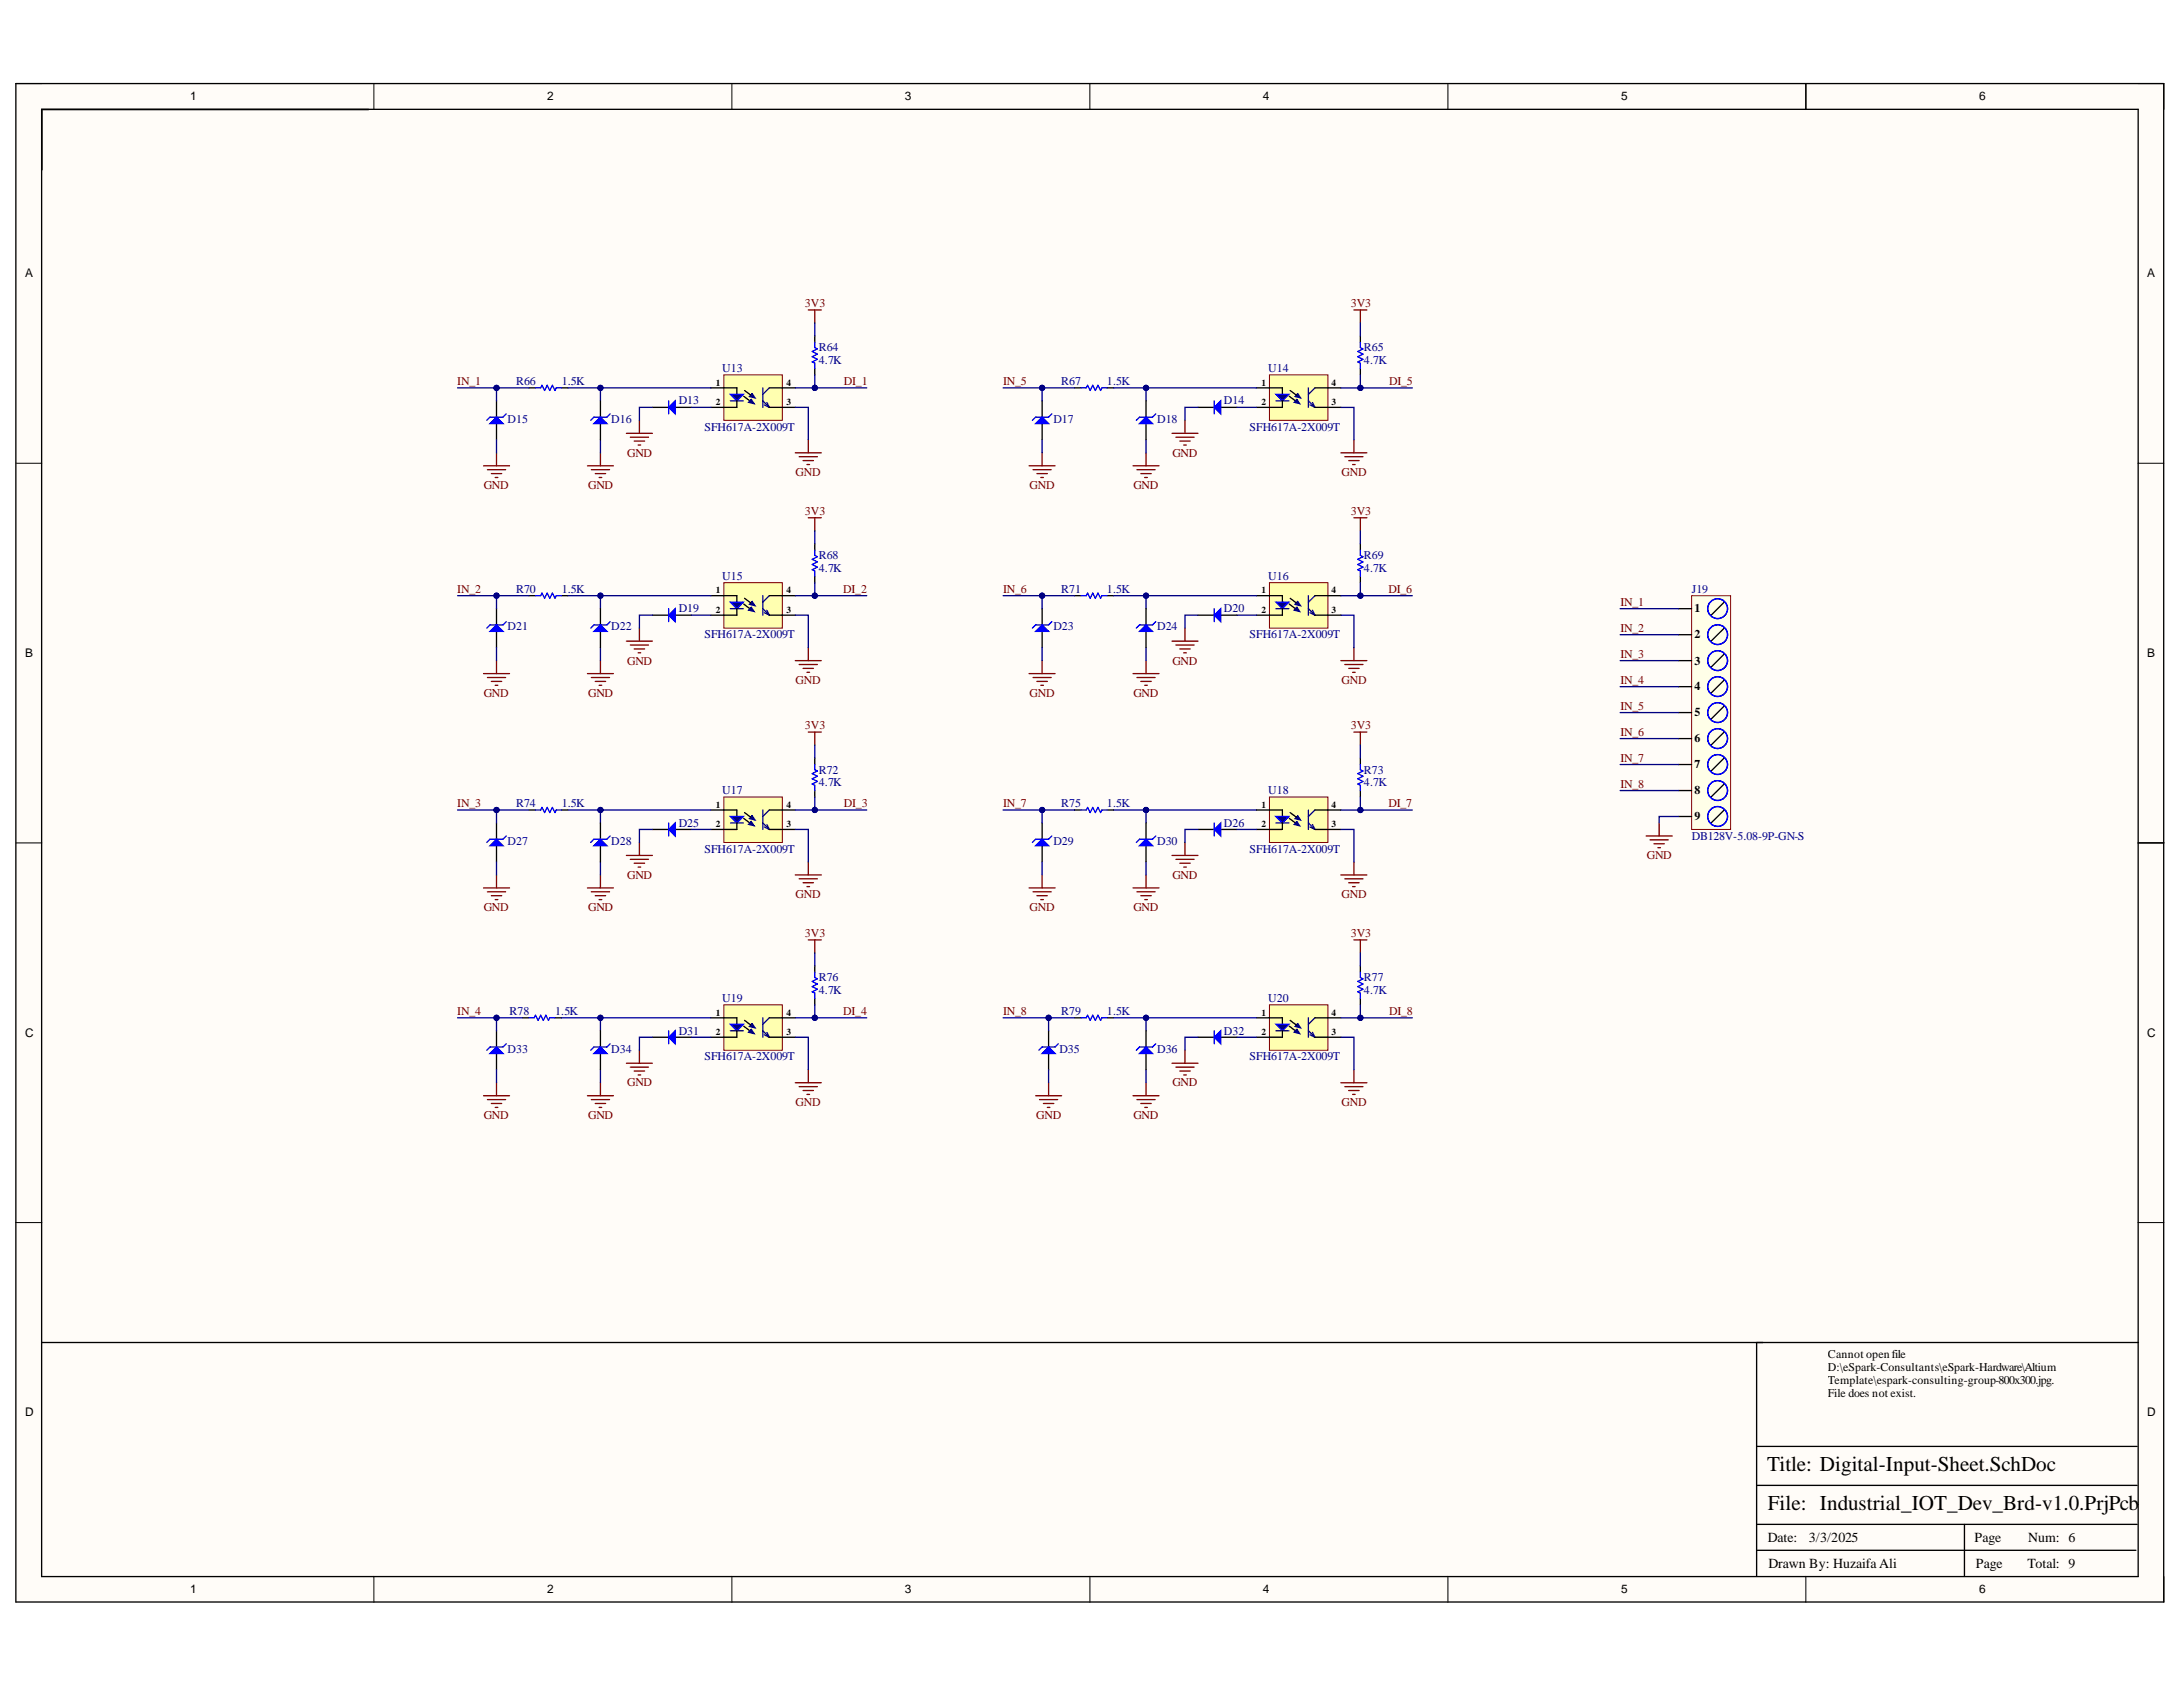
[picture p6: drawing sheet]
<svg xmlns="http://www.w3.org/2000/svg" width="279mm" height="216mm" viewBox="0 0 279 216" stroke-linecap="round" stroke-linejoin="round" font-family="sans-serif">
<defs><g id="words">
<g font-size="2.7">
<text x="226.2" y="188.3">Title: Digital-Input-Sheet.SchDoc</text>
<text x="226.3" y="193.3">File: Industrial_IOT_Dev_Brd-v1.0.PrjPcb</text>
</g>
<g font-size="1.8">
<text x="226.3" y="197.4">Date:</text>
<text x="231.5" y="197.4">3/3/2025</text>
<text x="252.7" y="197.4">Page</text>
<text x="259.6" y="197.4">Num: 6</text>
<text x="226.3" y="200.7">Drawn By: Huzaifa Ali</text>
<text x="252.9" y="200.7">Page</text>
<text x="259.5" y="200.7">Total: 9</text>
</g>
<g font-size="1.5">
<text x="24.4" y="12.9">1</text>
<text x="70" y="12.9">2</text>
<text x="115.8" y="12.9">3</text>
<text x="161.6" y="12.9">4</text>
<text x="207.5" y="12.9">5</text>
<text x="253.3" y="12.9">6</text>
<text x="3.2" y="35.5">A</text>
<text x="274.8" y="35.5">A</text>
<text x="216.9" y="78.4">1</text>
<text x="216.9" y="81.7">2</text>
<text x="3.2" y="84.1">B</text>
<text x="216.9" y="85.1">3</text>
<text x="216.9" y="88.4">4</text>
<text x="274.8" y="84.1">B</text>
<text x="216.9" y="91.7">5</text>
<text x="216.9" y="95">6</text>
<text x="216.9" y="98.3">7</text>
<text x="216.9" y="101.6">8</text>
<text x="216.9" y="104.9">9</text>
<text x="3.2" y="132.7">C</text>
<text x="274.8" y="132.7">C</text>
<text x="234" y="173.8">Cannot open file</text>
<text x="234" y="175.5">D:\eSpark-Consultants\eSpark-Hardware\Altium</text>
<text x="234" y="177.2">Template\espark-consulting-group-800x300.jpg.</text>
<text x="234" y="178.8">File does not exist.</text>
<text x="3.2" y="181.2">D</text>
<text x="274.8" y="181.2">D</text>
<text x="24.4" y="203.9">1</text>
<text x="70" y="203.9">2</text>
<text x="115.8" y="203.9">3</text>
<text x="161.6" y="203.9">4</text>
<text x="207.5" y="203.9">5</text>
<text x="253.3" y="203.9">6</text>
</g>
<g font-size="1.5" fill="#800000">
<text x="103" y="39.3">3V3</text>
<text x="172.9" y="39.3">3V3</text>
<text x="58.5" y="49.3">IN_1</text>
<text x="108" y="49.3">DI_1</text>
<text x="128.4" y="49.3">IN_5</text>
<text x="177.8" y="49.3">DI_5</text>
<text x="80.3" y="58.4">GND</text>
<text x="150" y="58.4">GND</text>
<text x="61.9" y="62.6">GND</text>
<text x="75.3" y="62.6">GND</text>
<text x="101.8" y="61">GND</text>
<text x="103" y="65.9">3V3</text>
<text x="131.8" y="62.6">GND</text>
<text x="145.1" y="62.6">GND</text>
<text x="171.7" y="61">GND</text>
<text x="172.9" y="65.9">3V3</text>
<text x="58.5" y="75.8">IN_2</text>
<text x="107.9" y="75.8">DI_2</text>
<text x="128.4" y="75.8">IN_6</text>
<text x="177.7" y="75.8">DI_6</text>
<text x="207.4" y="77.5">IN_1</text>
<text x="207.4" y="80.8">IN_2</text>
<text x="61.9" y="89.2">GND</text>
<text x="75.3" y="89.2">GND</text>
<text x="80.3" y="85.1">GND</text>
<text x="101.8" y="87.5">GND</text>
<text x="131.8" y="89.2">GND</text>
<text x="145.1" y="89.2">GND</text>
<text x="150" y="85.1">GND</text>
<text x="171.7" y="87.5">GND</text>
<text x="207.4" y="84.2">IN_3</text>
<text x="207.4" y="87.5">IN_4</text>
<text x="103" y="93.4">3V3</text>
<text x="172.9" y="93.4">3V3</text>
<text x="207.4" y="90.8">IN_5</text>
<text x="207.4" y="94.2">IN_6</text>
<text x="207.4" y="97.5">IN_7</text>
<text x="207.4" y="100.8">IN_8</text>
<text x="58.5" y="103.3">IN_3</text>
<text x="108" y="103.3">DI_3</text>
<text x="128.4" y="103.3">IN_7</text>
<text x="177.7" y="103.3">DI_7</text>
<text x="80.3" y="112.5">GND</text>
<text x="150" y="112.5">GND</text>
<text x="210.8" y="109.9">GND</text>
<text x="61.9" y="116.6">GND</text>
<text x="75.3" y="116.6">GND</text>
<text x="101.8" y="114.9">GND</text>
<text x="103" y="119.9">3V3</text>
<text x="131.8" y="116.6">GND</text>
<text x="145.1" y="116.6">GND</text>
<text x="171.7" y="114.9">GND</text>
<text x="172.9" y="119.9">3V3</text>
<text x="58.5" y="129.9">IN_4</text>
<text x="107.9" y="129.9">DI_4</text>
<text x="128.4" y="129.9">IN_8</text>
<text x="177.8" y="129.9">DI_8</text>
<text x="61.9" y="143.2">GND</text>
<text x="75.3" y="143.2">GND</text>
<text x="80.3" y="139">GND</text>
<text x="101.8" y="141.6">GND</text>
<text x="132.6" y="143.2">GND</text>
<text x="145.1" y="143.2">GND</text>
<text x="150" y="139">GND</text>
<text x="171.7" y="141.6">GND</text>
</g>
<g font-size="1.5" fill="#000080">
<text x="92.4" y="47.6">U13</text>
<text x="104.8" y="45">R64</text>
<text x="104.8" y="46.6">4.7K</text>
<text x="162.3" y="47.6">U14</text>
<text x="174.6" y="45">R65</text>
<text x="174.6" y="46.6">4.7K</text>
<text x="66.1" y="49.3">R66</text>
<text x="71.9" y="49.3">1.5K</text>
<text x="86.9" y="51.7">D13</text>
<text x="135.8" y="49.3">R67</text>
<text x="141.7" y="49.3">1.5K</text>
<text x="156.6" y="51.7">D14</text>
<text x="65" y="54.1">D15</text>
<text x="78.2" y="54.1">D16</text>
<text x="90.2" y="55.1">SFH617A-2X009T</text>
<text x="134.8" y="54.1">D17</text>
<text x="148.1" y="54.1">D18</text>
<text x="159.9" y="55.1">SFH617A-2X009T</text>
<text x="104.8" y="71.5">R68</text>
<text x="174.6" y="71.5">R69</text>
<text x="66.1" y="75.8">R70</text>
<text x="71.9" y="75.8">1.5K</text>
<text x="92.4" y="74.2">U15</text>
<text x="104.8" y="73.2">4.7K</text>
<text x="135.8" y="75.8">R71</text>
<text x="141.7" y="75.8">1.5K</text>
<text x="162.3" y="74.2">U16</text>
<text x="174.6" y="73.2">4.7K</text>
<text x="216.5" y="75.8">J19</text>
<text x="65" y="80.7">D21</text>
<text x="78.2" y="80.7">D22</text>
<text x="86.9" y="78.4">D19</text>
<text x="90.2" y="81.7">SFH617A-2X009T</text>
<text x="134.8" y="80.7">D23</text>
<text x="148.1" y="80.7">D24</text>
<text x="156.6" y="78.4">D20</text>
<text x="159.9" y="81.7">SFH617A-2X009T</text>
<text x="92.4" y="101.6">U17</text>
<text x="104.8" y="99">R72</text>
<text x="104.8" y="100.6">4.7K</text>
<text x="162.3" y="101.6">U18</text>
<text x="174.6" y="99">R73</text>
<text x="174.6" y="100.6">4.7K</text>
<text x="66.1" y="103.3">R74</text>
<text x="71.9" y="103.3">1.5K</text>
<text x="86.9" y="105.8">D25</text>
<text x="135.8" y="103.3">R75</text>
<text x="141.7" y="103.3">1.5K</text>
<text x="156.6" y="105.8">D26</text>
<text x="216.5" y="107.5">DB128V-5.08-9P-GN-S</text>
<text x="65" y="108.1">D27</text>
<text x="78.2" y="108.1">D28</text>
<text x="90.2" y="109.2">SFH617A-2X009T</text>
<text x="134.8" y="108.1">D29</text>
<text x="148.1" y="108.1">D30</text>
<text x="159.9" y="109.2">SFH617A-2X009T</text>
<text x="104.8" y="125.6">R76</text>
<text x="174.6" y="125.6">R77</text>
<text x="65.2" y="129.9">R78</text>
<text x="71" y="129.9">1.5K</text>
<text x="92.4" y="128.3">U19</text>
<text x="104.8" y="127.3">4.7K</text>
<text x="135.8" y="129.9">R79</text>
<text x="141.7" y="129.9">1.5K</text>
<text x="162.3" y="128.3">U20</text>
<text x="174.6" y="127.3">4.7K</text>
<text x="65" y="134.7">D33</text>
<text x="78.2" y="134.7">D34</text>
<text x="86.9" y="132.4">D31</text>
<text x="90.2" y="135.7">SFH617A-2X009T</text>
<text x="135.6" y="134.7">D35</text>
<text x="148.1" y="134.7">D36</text>
<text x="156.6" y="132.4">D32</text>
<text x="159.9" y="135.7">SFH617A-2X009T</text>
</g>
<g font-size="1.2">
<text x="91.6" y="49.4">1</text>
<text x="91.6" y="51.8">2</text>
<text x="100.7" y="51.8">3</text>
<text x="100.7" y="49.4">4</text>
<text x="161.5" y="49.4">1</text>
<text x="161.5" y="51.8">2</text>
<text x="170.4" y="51.8">3</text>
<text x="170.4" y="49.4">4</text>
<text x="91.6" y="75.9">1</text>
<text x="100.7" y="75.9">4</text>
<text x="161.5" y="75.9">1</text>
<text x="170.4" y="75.9">4</text>
<text x="91.6" y="78.5">2</text>
<text x="100.7" y="78.5">3</text>
<text x="161.5" y="78.5">2</text>
<text x="170.4" y="78.5">3</text>
<text x="91.6" y="103.4">1</text>
<text x="91.6" y="105.9">2</text>
<text x="100.7" y="105.9">3</text>
<text x="100.7" y="103.4">4</text>
<text x="161.5" y="103.4">1</text>
<text x="161.5" y="105.9">2</text>
<text x="170.4" y="105.9">3</text>
<text x="170.4" y="103.4">4</text>
<text x="91.6" y="130">1</text>
<text x="100.7" y="130">4</text>
<text x="161.5" y="130">1</text>
<text x="170.4" y="130">4</text>
<text x="91.6" y="132.5">2</text>
<text x="100.7" y="132.5">3</text>
<text x="161.5" y="132.5">2</text>
<text x="170.4" y="132.5">3</text>
</g>
</g></defs>
<g fill="#fffcf8">
<path d="M2 10.7h275v194.4h-275z" fill-rule="evenodd"/>
<path d="M5.4 14h268.2v187.7h-268.2z" fill-rule="evenodd"/>
</g>
<g fill="none" stroke="#000" stroke-width=".13">
<path d="M2 10.7h3.4M47.9 10.7v3.3M93.7 10.7v3.3M139.5 10.7v3.3M185.3 10.7v3.3M231.1 10.7v3.3M273.6 10.7h3.4v3.3M2 59.3h3.4M273.6 59.3h3.4M2 107.9h3.4M273.6 107.9h3.4M2 156.5h3.4"/>
<path d="M273.6 156.5h3.4M47.9 201.7v3.4M93.7 201.7v3.4M139.5 201.7v3.4M185.3 201.7v3.4M231.1 201.7v3.4M277 201.7v3.4"/>
</g>
<path d="M2 10.7h274.9v194.3h-274.9zM5.3 14h268.4v187.8h-268.4zM5.3 14h41.9M231.1 10.7v3.3M273.7 107.9h3.3M273.7 171.8h-48.9v29.9M224.8 198.4h48.6M224.8 195.1h48.7M224.8 190.1h48.7M224.8 185.1h48.7M251.4 195.1v6.6" fill="none" stroke="#000" stroke-width=".17"/>
<path d="M92.6 48h7.5v5.8h-7.5z" fill-rule="evenodd" fill="#ffffb0"/>
<path d="M92.6 48h7.5v5.8h-7.5z" fill="none" stroke="#800000" stroke-width=".13"/>
<path d="M91 49.6h1.6M91 52.1h1.6M95.2 50.7l.8 .6" fill="none" stroke="#000" stroke-width=".17"/>
<path d="M96 51.3l.2-.2 .4 .6-.8-.2 .4-.4z" fill-rule="evenodd" fill="#0c0087"/>
<path d="M96 51.3l.2-.2 .4 .6-.8-.2 .4-.4z" fill="none" stroke="#0c0087" stroke-width=".13"/>
<path d="M95.9 50.8l.4-.4-.2 .2 .2-.2 .4 .6z" fill-rule="evenodd" fill="#0c0087"/>
<path d="M95.9 50.8l.4-.4-.2 .2 .2-.2 .4 .6z" fill="none" stroke="#0c0087" stroke-width=".13"/>
<path d="M92.6 49.6h1.7v.9M95.3 50l.8 .6" fill="none" stroke="#000" stroke-width=".17"/>
<path d="M93.5 50.5h1.6l-.8 .8z" fill="#0c0087"/>
<path d="M93.5 50.5h1.6l-.8 .8z" fill="none" stroke="#00f" stroke-width=".17"/>
<path d="M93.5 51.3h1.6M97.6 49.6v2.5M97.6 51.3l.9 .8M97.8 51.8l.7 .3M98.2 51.5l.3 .6M98.5 49.6l-.9 .9" fill="none" stroke="#11037f" stroke-width=".17"/>
<path d="M94.3 51.3v.8h-1.7M98.5 52.1h3.3M98.5 49.6h3.3" fill="none" stroke="#000" stroke-width=".17"/>
<path d="M216.5 76.2h5v30h-5z" fill-rule="evenodd" fill="#ffffe8"/>
<path d="M216.5 76.2h5v30h-5z" fill="none" stroke="#800000" stroke-width=".13"/>
<g fill="none" stroke="#000" stroke-width=".17">
<path d="M83.5 52.1h2.1M86.4 52.1h2.1M214.8 77.9h1.7M220.7 77.1l-1.7 1.6M214.8 81.2h1.7M214.8 84.5h1.7M214.8 87.9h1.7M214.8 91.2h1.7M214.8 94.5h1.7M214.8 97.8h1.7M220.7 80.4l-1.7 1.7M220.7 83.7l-1.7 1.7"/>
<path d="M220.7 87l-1.7 1.7M220.7 90.4l-1.7 1.6M220.7 93.7l-1.7 1.6M220.7 97l-1.7 1.7M214.8 101.2h1.7M214.8 104.5h1.7M220.7 100.3l-1.7 1.7M220.7 103.7l-1.7 1.6M5.4 171.8h220.3"/>
</g>
<g fill="none" stroke="#00f" stroke-width=".17">
<circle cx="219.8" cy="77.9" r="1.27"/>
<circle cx="219.8" cy="87.9" r="1.27"/>
<circle cx="219.8" cy="81.2" r="1.27"/>
<circle cx="219.8" cy="91.2" r="1.27"/>
<circle cx="219.8" cy="84.5" r="1.27"/>
<circle cx="219.8" cy="97.8" r="1.27"/>
<circle cx="219.8" cy="94.5" r="1.27"/>
<circle cx="219.8" cy="104.5" r="1.27"/>
<circle cx="219.8" cy="101.2" r="1.27"/>
</g>
<path d="M210.7 107h3.3M211.2 107.5h2.3M211.7 108h1.3M212.2 108.5h.3M212.4 105.3v1.7" fill="none" stroke="#800000" stroke-width=".17"/>
<path d="M86.4 51.3v1.7l-.8-.9z" fill="#00f"/>
<path d="M68.5 49.6h.7l.2-.3 .3 .7 .3-.7 .4 .7 .3-.7 .3 .7 .2-.4h.7M85.6 51.3v1.7M86.4 51.3v1.7l-.8-.9zM104.3 43.8v.7l.3 .2-.6 .3 .6 .3-.6 .3 .6 .4-.6 .3 .3 .2v.6" fill="none" stroke="#00f" stroke-width=".17"/>
<g fill="none" stroke="#800000" stroke-width=".17">
<path d="M103.5 39.7h1.6M104.3 39.7v1.6M75.2 59.6h3.3M76.8 58v1.6M80.2 55.5h3.3M80.7 56h2.3M81.2 56.5h1.3M81.7 57h.3M81.8 53.8v1.7M101.8 58h3.3M102.3 58.4h2.3M102.8 58.9h1.3"/>
<path d="M103.3 59.4h.3M103.5 56.3v1.7M75.7 60.1h2.3M76.2 60.6h1.3M76.7 61.1h.3"/>
</g>
<path d="M67.7 49.6h.8M71.9 49.6h.8M104.3 43v.8M104.3 47.1v.9" fill="none" stroke="#000" stroke-width=".17"/>
<path d="M92.6 74.6h7.5v5.8h-7.5z" fill-rule="evenodd" fill="#ffffb0"/>
<path d="M92.6 74.6h7.5v5.8h-7.5z" fill="none" stroke="#800000" stroke-width=".13"/>
<path d="M91 76.2h1.6M91 78.7h1.6M95.2 77.3l.8 .6" fill="none" stroke="#000" stroke-width=".17"/>
<path d="M95.8 78.1l.4-.4-.2 .2 .2-.2 .4 .6z" fill-rule="evenodd" fill="#0c0087"/>
<path d="M95.8 78.1l.4-.4-.2 .2 .2-.2 .4 .6z" fill="none" stroke="#0c0087" stroke-width=".13"/>
<path d="M95.9 77.4l.4-.4-.2 .2 .2-.2 .4 .5z" fill-rule="evenodd" fill="#0c0087"/>
<path d="M95.9 77.4l.4-.4-.2 .2 .2-.2 .4 .5z" fill="none" stroke="#0c0087" stroke-width=".13"/>
<path d="M92.6 76.2h1.7v.9M95.3 76.6l.8 .6" fill="none" stroke="#000" stroke-width=".17"/>
<path d="M93.5 77.1h1.6l-.8 .8z" fill="#0c0087"/>
<path d="M93.5 77.1h1.6l-.8 .8z" fill="none" stroke="#00f" stroke-width=".17"/>
<path d="M93.5 77.9h1.6M97.6 76.2v2.5M97.6 77.9l.9 .8M97.8 78.4l.7 .3M98.2 78.1l.3 .6M98.5 76.2l-.9 .9" fill="none" stroke="#11037f" stroke-width=".17"/>
<path d="M83.5 78.7h2.1M86.4 78.7h2.1M94.3 77.9v.8h-1.7M98.5 78.7h3.3M98.5 76.2h3.3" fill="none" stroke="#000" stroke-width=".17"/>
<path d="M85.6 78.7l.8-.8v1.7z" fill="#00f"/>
<path d="M68.5 76.2h.7l.2-.3 .3 .7 .3-.7 .4 .7 .3-.7 .3 .7 .2-.4h.7M85.6 78.7l.8-.8v1.7zM85.6 77.9v1.7M104.3 70.4v.7l.3 .2-.6 .3 .6 .3-.6 .3 .6 .4-.6 .3 .3 .2v.6" fill="none" stroke="#00f" stroke-width=".17"/>
<g fill="none" stroke="#800000" stroke-width=".17">
<path d="M103.5 66.3h1.6M104.3 66.3v1.6M75.2 86.2h3.3M75.7 86.7h2.3M76.2 87.2h1.3M76.7 87.7h.3M76.8 84.5v1.7M80.2 82.1h3.3M80.7 82.5h2.3M81.2 83.1h1.3M81.7 83.5h.3M81.8 80.4v1.7"/>
<path d="M101.8 84.5h3.3M102.3 85h2.3M102.8 85.5h1.3M103.3 86h.3M103.5 82.9v1.6"/>
</g>
<path d="M67.7 76.2h.8M71.9 76.2h.8M104.3 69.6v.8M104.3 73.7v.9" fill="none" stroke="#000" stroke-width=".17"/>
<path d="M92.6 102h7.5v5.8h-7.5z" fill-rule="evenodd" fill="#ffffb0"/>
<path d="M92.6 102h7.5v5.8h-7.5z" fill="none" stroke="#800000" stroke-width=".13"/>
<path d="M91 103.7h1.6M91 106.2h1.6M95.2 104.7l.8 .6" fill="none" stroke="#000" stroke-width=".17"/>
<path d="M95.8 105.5l.4-.4-.2 .2 .2-.2 .4 .6z" fill-rule="evenodd" fill="#0c0087"/>
<path d="M95.8 105.5l.4-.4-.2 .2 .2-.2 .4 .6z" fill="none" stroke="#0c0087" stroke-width=".13"/>
<path d="M95.9 104.8l.4-.4-.2 .2 .2-.2 .4 .6z" fill-rule="evenodd" fill="#0c0087"/>
<path d="M95.9 104.8l.4-.4-.2 .2 .2-.2 .4 .6z" fill="none" stroke="#0c0087" stroke-width=".13"/>
<path d="M92.6 103.7h1.7v.8M95.3 104l.8 .6" fill="none" stroke="#000" stroke-width=".17"/>
<path d="M93.5 104.5h1.6l-.8 .8z" fill="#0c0087"/>
<path d="M93.5 104.5h1.6l-.8 .8z" fill="none" stroke="#00f" stroke-width=".17"/>
<path d="M93.5 105.3h1.6M97.6 103.7v2.5M97.6 105.3l.9 .9M97.8 105.8l.7 .4M98.2 105.5l.3 .7M98.5 103.7l-.9 .8" fill="none" stroke="#11037f" stroke-width=".17"/>
<path d="M83.5 106.2h2.1M86.4 106.2h2.1M94.3 105.3v.9h-1.7M98.5 106.2h3.3M98.5 103.7h3.3" fill="none" stroke="#000" stroke-width=".17"/>
<path d="M85.6 106.2l.8-.9v1.7z" fill="#00f"/>
<path d="M104.3 97.8v.7l.3 .2-.6 .3 .6 .3-.6 .4 .6 .3-.6 .3 .3 .2v.7M68.5 103.7h.7l.2-.4 .3 .7 .3-.7 .4 .7 .3-.7 .3 .7 .2-.3h.7M85.6 106.2l.8-.9v1.7zM85.6 105.3v1.7" fill="none" stroke="#00f" stroke-width=".17"/>
<g fill="none" stroke="#800000" stroke-width=".17">
<path d="M103.5 93.7h1.6M104.3 93.7v1.6M75.2 113.6h3.3M75.7 114.1h2.3M76.2 114.6h1.3M76.7 115.1h.3M76.8 112v1.6M80.2 109.5h3.3M80.7 110h2.3M81.2 110.5h1.3M81.7 111h.3M81.8 107.8v1.7"/>
<path d="M101.8 112h3.3M102.3 112.5h2.3M102.8 113h1.3M103.3 113.5h.3M103.5 110.3v1.7"/>
</g>
<path d="M104.3 97v.8M67.7 103.7h.8M71.9 103.7h.8M104.3 101.2v.8" fill="none" stroke="#000" stroke-width=".17"/>
<path d="M92.6 128.6h7.5v5.8h-7.5z" fill-rule="evenodd" fill="#ffffb0"/>
<path d="M92.6 128.6h7.5v5.8h-7.5z" fill="none" stroke="#800000" stroke-width=".13"/>
<path d="M91 130.3h1.6M91 132.7h1.6M95.2 131.3l.8 .6" fill="none" stroke="#000" stroke-width=".17"/>
<path d="M95.8 132.1l.4-.4-.2 .2 .2-.2 .4 .6z" fill-rule="evenodd" fill="#0c0087"/>
<path d="M95.8 132.1l.4-.4-.2 .2 .2-.2 .4 .6z" fill="none" stroke="#0c0087" stroke-width=".13"/>
<path d="M95.9 131.4l.4-.4-.2 .2 .2-.2 .4 .6z" fill-rule="evenodd" fill="#0c0087"/>
<path d="M95.9 131.4l.4-.4-.2 .2 .2-.2 .4 .6z" fill="none" stroke="#0c0087" stroke-width=".13"/>
<path d="M92.6 130.3h1.7v.8M95.3 130.6l.8 .6" fill="none" stroke="#000" stroke-width=".17"/>
<path d="M93.5 131.1h1.6l-.8 .8z" fill="#0c0087"/>
<path d="M93.5 131.1h1.6l-.8 .8z" fill="none" stroke="#00f" stroke-width=".17"/>
<path d="M93.5 131.9h1.6M97.6 130.3v2.4M97.6 131.9l.9 .8M97.8 132.4l.7 .3M98.2 132.1l.3 .6M98.5 130.3l-.9 .8" fill="none" stroke="#11037f" stroke-width=".17"/>
<path d="M83.5 132.7h2.1M86.4 132.7h2.1M94.3 131.9v.8h-1.7M98.5 132.7h3.3M98.5 130.3h3.3" fill="none" stroke="#000" stroke-width=".17"/>
<path d="M85.6 132.7l.8-.8v1.7z" fill="#00f"/>
<path d="M67.7 130.3h.7l.1-.4 .4 .7 .3-.7 .3 .7 .4-.7 .3 .7 .2-.3h.6M85.6 132.7l.8-.8v1.7zM85.6 131.9v1.7M104.3 124.4v.7l.3 .2-.6 .3 .6 .3-.6 .4 .6 .3-.6 .3 .3 .2v.7" fill="none" stroke="#00f" stroke-width=".17"/>
<g fill="none" stroke="#800000" stroke-width=".17">
<path d="M76.8 138.6v1.6M80.2 136.1h3.3M80.7 136.6h2.3M81.2 137.1h1.3M81.7 137.6h.3M81.8 134.4v1.7M101.8 138.6h3.3M102.3 139.1h2.3M102.8 139.6h1.3M103.5 120.3h1.6M103.5 136.9v1.7M104.3 120.3v1.6"/>
<path d="M75.2 140.2h3.3M75.7 140.7h2.3M76.2 141.2h1.3M76.7 141.7h.3M103.3 140.1h.3"/>
</g>
<path d="M66.9 130.3h.8M71 130.3h.9M104.3 123.6v.8M104.3 127.8v.8" fill="none" stroke="#000" stroke-width=".17"/>
<path d="M162.5 48h7.5v5.8h-7.5z" fill-rule="evenodd" fill="#ffffb0"/>
<path d="M162.5 48h7.5v5.8h-7.5z" fill="none" stroke="#800000" stroke-width=".13"/>
<path d="M160.8 49.6h1.7M160.8 52.1h1.7M165 50.7l.8 .6" fill="none" stroke="#000" stroke-width=".17"/>
<path d="M165.8 51.3l.2-.2 .4 .6-.8-.2 .4-.4z" fill-rule="evenodd" fill="#0c0087"/>
<path d="M165.8 51.3l.2-.2 .4 .6-.8-.2 .4-.4z" fill="none" stroke="#0c0087" stroke-width=".13"/>
<path d="M166.1 50.4l.4 .6-.8-.2z" fill-rule="evenodd" fill="#0c0087"/>
<path d="M166.1 50.4l.4 .6-.8-.2z" fill="none" stroke="#0c0087" stroke-width=".13"/>
<path d="M162.5 49.6h1.6v.9M165.1 50l.8 .6" fill="none" stroke="#000" stroke-width=".17"/>
<path d="M163.3 50.5h1.7l-.9 .8z" fill="#0c0087"/>
<path d="M163.3 50.5h1.7l-.9 .8z" fill="none" stroke="#00f" stroke-width=".17"/>
<path d="M163.3 51.3h1.7M167.5 49.6v2.5M167.5 51.3l.8 .8M167.7 51.8l.6 .3M168 51.5l.3 .6M168.3 49.6l-.8 .9" fill="none" stroke="#11037f" stroke-width=".17"/>
<path d="M153.3 52.1h2.1M156.2 52.1h2.1M164.1 51.3v.8h-1.6M168.3 52.1h3.3M168.3 49.6h3.3" fill="none" stroke="#000" stroke-width=".17"/>
<path d="M156.2 51.3v1.7l-.8-.9z" fill="#00f"/>
<path d="M138.4 49.6h.6l.2-.3 .3 .7 .4-.7 .3 .7 .3-.7 .4 .7 .1-.4h.7M155.4 51.3v1.7M156.2 51.3v1.7l-.8-.9zM174.1 43.8v.7l.3 .2-.6 .3 .6 .3-.6 .3 .6 .4-.6 .3 .3 .2v.7" fill="none" stroke="#00f" stroke-width=".17"/>
<g fill="none" stroke="#800000" stroke-width=".17">
<path d="M173.3 39.7h1.6M174.1 39.7v1.6M145 59.6h3.3M146.7 58v1.6M150 55.5h3.3M150.5 56h2.3M151 56.5h1.3M151.5 57h.3M151.7 53.8v1.7M171.6 58h3.3M172.1 58.4h2.3M172.6 58.9h1.4"/>
<path d="M173.1 59.5h.3M173.3 56.3v1.7M145.5 60.1h2.3M146 60.6h1.3M146.5 61.1h.3"/>
</g>
<path d="M137.5 49.6h.9M141.7 49.6h.8M174.1 43v.8M174.1 47.2v.8" fill="none" stroke="#000" stroke-width=".17"/>
<path d="M162.5 74.6h7.5v5.8h-7.5z" fill-rule="evenodd" fill="#ffffb0"/>
<path d="M162.5 74.6h7.5v5.8h-7.5z" fill="none" stroke="#800000" stroke-width=".13"/>
<path d="M160.8 76.2h1.7M160.8 78.7h1.7M165 77.3l.8 .6" fill="none" stroke="#000" stroke-width=".17"/>
<path d="M165.6 78.1l.4-.4-.2 .2 .2-.2 .4 .6z" fill-rule="evenodd" fill="#0c0087"/>
<path d="M165.6 78.1l.4-.4-.2 .2 .2-.2 .4 .6z" fill="none" stroke="#0c0087" stroke-width=".13"/>
<path d="M165.7 77.4l.4-.4-.2 .2 .2-.2 .4 .5z" fill-rule="evenodd" fill="#0c0087"/>
<path d="M165.7 77.4l.4-.4-.2 .2 .2-.2 .4 .5z" fill="none" stroke="#0c0087" stroke-width=".13"/>
<path d="M162.5 76.2h1.6v.9M165.1 76.6l.8 .6" fill="none" stroke="#000" stroke-width=".17"/>
<path d="M163.3 77.1h1.7l-.9 .8z" fill="#0c0087"/>
<path d="M163.3 77.1h1.7l-.9 .8z" fill="none" stroke="#00f" stroke-width=".17"/>
<path d="M163.3 77.9h1.7M167.5 76.2v2.5M167.5 77.9l.8 .8M167.7 78.4l.6 .3M168 78.1l.3 .6M168.3 76.2l-.8 .9" fill="none" stroke="#11037f" stroke-width=".17"/>
<path d="M153.3 78.7h2.1M156.2 78.7h2.1M164.1 77.9v.8h-1.6M168.3 78.7h3.3M168.3 76.2h3.3" fill="none" stroke="#000" stroke-width=".17"/>
<path d="M155.4 78.7l.8-.8v1.7z" fill="#00f"/>
<path d="M138.4 76.2h.6l.2-.3 .3 .7 .4-.7 .3 .7 .3-.7 .4 .7 .1-.4h.7M155.4 78.7l.8-.8v1.7zM155.4 77.9v1.7M174.1 70.4v.7l.3 .2-.6 .3 .6 .3-.6 .3 .6 .4-.6 .3 .3 .2v.6" fill="none" stroke="#00f" stroke-width=".17"/>
<g fill="none" stroke="#800000" stroke-width=".17">
<path d="M173.3 66.3h1.6M174.1 66.3v1.6M145 86.2h3.3M145.5 86.7h2.3M146 87.2h1.3M146.5 87.7h.3M146.7 84.5v1.7M150 82.1h3.3M150.5 82.5h2.3M151 83.1h1.3M151.5 83.5h.3M151.7 80.4v1.7"/>
<path d="M171.6 84.5h3.3M172.1 85h2.3M172.6 85.5h1.4M173.1 86h.3M173.3 82.9v1.6"/>
</g>
<path d="M137.5 76.2h.9M141.7 76.2h.8M174.1 69.6v.8M174.1 73.7v.9" fill="none" stroke="#000" stroke-width=".17"/>
<path d="M162.5 102h7.5v5.8h-7.5z" fill-rule="evenodd" fill="#ffffb0"/>
<path d="M162.5 102h7.5v5.8h-7.5z" fill="none" stroke="#800000" stroke-width=".13"/>
<path d="M160.8 103.7h1.7M160.8 106.2h1.7M165 104.7l.8 .6" fill="none" stroke="#000" stroke-width=".17"/>
<path d="M165.6 105.5l.4-.4-.2 .2 .2-.2 .4 .6z" fill-rule="evenodd" fill="#0c0087"/>
<path d="M165.6 105.5l.4-.4-.2 .2 .2-.2 .4 .6z" fill="none" stroke="#0c0087" stroke-width=".13"/>
<path d="M165.7 104.8l.4-.4-.2 .2 .2-.2 .4 .6z" fill-rule="evenodd" fill="#0c0087"/>
<path d="M165.7 104.8l.4-.4-.2 .2 .2-.2 .4 .6z" fill="none" stroke="#0c0087" stroke-width=".13"/>
<path d="M162.5 103.7h1.6v.8M165.1 104l.8 .6" fill="none" stroke="#000" stroke-width=".17"/>
<path d="M163.3 104.5h1.7l-.9 .8z" fill="#0c0087"/>
<path d="M163.3 104.5h1.7l-.9 .8z" fill="none" stroke="#00f" stroke-width=".17"/>
<path d="M163.3 105.3h1.7M167.5 103.7v2.5M167.5 105.3l.8 .9M167.7 105.8l.6 .4M168 105.5l.3 .7M168.3 103.7l-.8 .8" fill="none" stroke="#11037f" stroke-width=".17"/>
<path d="M153.3 106.2h2.1M156.2 106.2h2.1M164.1 105.3v.9h-1.6M168.3 106.2h3.3M168.3 103.7h3.3" fill="none" stroke="#000" stroke-width=".17"/>
<path d="M155.4 106.2l.8-.9v1.7z" fill="#00f"/>
<path d="M174.1 97.8v.7l.3 .2-.6 .3 .6 .3-.6 .4 .6 .3-.6 .3 .3 .2v.7M138.4 103.7h.6l.2-.4 .3 .7 .4-.7 .3 .7 .3-.7 .4 .7 .1-.3h.7M155.4 106.2l.8-.9v1.7zM155.4 105.3v1.7" fill="none" stroke="#00f" stroke-width=".17"/>
<g fill="none" stroke="#800000" stroke-width=".17">
<path d="M173.3 93.7h1.6M174.1 93.7v1.6M145 113.6h3.3M145.5 114.1h2.3M146 114.6h1.3M146.5 115.1h.3M146.7 112v1.6M150 109.5h3.3M150.5 110h2.3M151 110.5h1.3M151.5 111h.3M151.7 107.8v1.7"/>
<path d="M171.6 112h3.3M172.1 112.5h2.3M172.6 113h1.4M173.1 113.5h.3M173.3 110.3v1.7"/>
</g>
<path d="M174.1 97v.8M137.5 103.7h.9M141.7 103.7h.8M174.1 101.2v.8" fill="none" stroke="#000" stroke-width=".17"/>
<path d="M162.5 128.6h7.5v5.8h-7.5z" fill-rule="evenodd" fill="#ffffb0"/>
<path d="M162.5 128.6h7.5v5.8h-7.5z" fill="none" stroke="#800000" stroke-width=".13"/>
<path d="M160.8 130.3h1.7M160.8 132.7h1.7M165 131.3l.8 .6" fill="none" stroke="#000" stroke-width=".17"/>
<path d="M165.6 132.1l.4-.4-.2 .2 .2-.2 .4 .6z" fill-rule="evenodd" fill="#0c0087"/>
<path d="M165.6 132.1l.4-.4-.2 .2 .2-.2 .4 .6z" fill="none" stroke="#0c0087" stroke-width=".13"/>
<path d="M165.7 131.4l.4-.4-.2 .2 .2-.2 .4 .6z" fill-rule="evenodd" fill="#0c0087"/>
<path d="M165.7 131.4l.4-.4-.2 .2 .2-.2 .4 .6z" fill="none" stroke="#0c0087" stroke-width=".13"/>
<path d="M162.5 130.3h1.6v.8M165.1 130.6l.8 .6" fill="none" stroke="#000" stroke-width=".17"/>
<path d="M163.3 131.1h1.7l-.9 .8z" fill="#0c0087"/>
<path d="M163.3 131.1h1.7l-.9 .8z" fill="none" stroke="#00f" stroke-width=".17"/>
<path d="M163.3 131.9h1.7M167.5 130.3v2.4M167.5 131.9l.8 .8M167.7 132.4l.6 .3M168 132.1l.3 .6M168.3 130.3l-.8 .8" fill="none" stroke="#11037f" stroke-width=".17"/>
<path d="M153.3 132.7h2.1M156.2 132.7h2.1M164.1 131.9v.8h-1.6M168.3 132.7h3.3M168.3 130.3h3.3" fill="none" stroke="#000" stroke-width=".17"/>
<path d="M155.4 132.7l.8-.8v1.7z" fill="#00f"/>
<path d="M138.4 130.3h.6l.2-.4 .3 .7 .4-.7 .3 .7 .3-.7 .4 .7 .1-.3h.7M155.4 132.7l.8-.8v1.7zM155.4 131.9v1.7M174.1 124.4v.7l.3 .2-.6 .3 .6 .3-.6 .4 .6 .3-.6 .3 .3 .2v.7" fill="none" stroke="#00f" stroke-width=".17"/>
<g fill="none" stroke="#800000" stroke-width=".17">
<path d="M146.7 138.6v1.6M150 136.1h3.3M150.5 136.6h2.3M151 137.1h1.3M151.5 137.6h.3M151.7 134.4v1.7M171.6 138.6h3.3M172.1 139.1h2.3M172.6 139.6h1.4M173.3 120.3h1.6M173.3 136.9v1.7M174.1 120.3v1.6"/>
<path d="M145 140.2h3.3M145.5 140.7h2.3M146 141.2h1.3M146.5 141.7h.3M173.1 140.1h.3"/>
</g>
<path d="M63.5 51.3v2.1M63.5 54.2v2.1M137.5 130.3h.9M141.7 130.3h.8M174.1 123.6v.8M174.1 127.8v.8" fill="none" stroke="#000" stroke-width=".17"/>
<path d="M62.7 54.2l.8-.8 .9 .8z" fill="#00f"/>
<path d="M62.7 54.2l.8-.8 .9 .8zM64.8 53l-.4 .4h-1.7l-.4 .4" fill="none" stroke="#00f" stroke-width=".17"/>
<path d="M61.9 59.6h3.3M63.5 58v1.6M62.4 60.1h2.3M62.9 60.6h1.3M63.4 61.1h.3" fill="none" stroke="#800000" stroke-width=".17"/>
<path d="M63.5 77.9v2.1M63.5 80.8v2.1" fill="none" stroke="#000" stroke-width=".17"/>
<path d="M62.7 80.8l.8-.8 .9 .8z" fill="#00f"/>
<path d="M64.8 79.6l-.4 .4h-1.7l-.4 .4M62.7 80.8l.8-.8 .9 .8z" fill="none" stroke="#00f" stroke-width=".17"/>
<path d="M61.9 86.2h3.3M62.4 86.7h2.3M62.9 87.2h1.3M63.4 87.7h.3M63.5 84.5v1.7" fill="none" stroke="#800000" stroke-width=".17"/>
<path d="M63.5 105.3v2.1M63.5 108.2v2.1" fill="none" stroke="#000" stroke-width=".17"/>
<path d="M62.7 108.2l.8-.8 .9 .8z" fill="#00f"/>
<path d="M62.7 108.2l.8-.8 .9 .8zM64.8 107l-.4 .4h-1.7l-.4 .4" fill="none" stroke="#00f" stroke-width=".17"/>
<path d="M61.9 113.6h3.3M62.4 114.1h2.3M62.9 114.6h1.3M63.4 115.1h.3M63.5 112v1.6" fill="none" stroke="#800000" stroke-width=".17"/>
<path d="M63.5 131.9v2.1M63.5 134.8v2.1" fill="none" stroke="#000" stroke-width=".17"/>
<path d="M63.5 134l.9 .8h-1.7z" fill="#00f"/>
<path d="M63.5 134l.9 .8h-1.7zM64.8 133.6l-.4 .4h-1.7l-.4 .4" fill="none" stroke="#00f" stroke-width=".17"/>
<path d="M63.5 138.6v1.6M61.9 140.2h3.3M62.4 140.7h2.3M62.9 141.2h1.3M63.4 141.7h.3" fill="none" stroke="#800000" stroke-width=".17"/>
<path d="M133.4 51.3v2.1M133.4 54.2v2.1" fill="none" stroke="#000" stroke-width=".17"/>
<path d="M132.5 54.2l.9-.8 .8 .8z" fill="#00f"/>
<path d="M132.5 54.2l.9-.8 .8 .8zM134.6 53l-.4 .4h-1.7l-.4 .4" fill="none" stroke="#00f" stroke-width=".17"/>
<path d="M131.7 59.6h3.3M133.4 58v1.6M132.2 60.1h2.3M132.7 60.6h1.3M133.2 61.1h.3" fill="none" stroke="#800000" stroke-width=".17"/>
<path d="M133.4 77.9v2.1M133.4 80.8v2.1" fill="none" stroke="#000" stroke-width=".17"/>
<path d="M132.5 80.8l.9-.8 .8 .8z" fill="#00f"/>
<path d="M134.6 79.6l-.4 .4h-1.7l-.4 .4M132.5 80.8l.9-.8 .8 .8z" fill="none" stroke="#00f" stroke-width=".17"/>
<path d="M131.7 86.2h3.3M132.2 86.7h2.3M132.7 87.2h1.3M133.2 87.7h.3M133.4 84.5v1.7" fill="none" stroke="#800000" stroke-width=".17"/>
<path d="M133.4 105.3v2.1M133.4 108.2v2.1" fill="none" stroke="#000" stroke-width=".17"/>
<path d="M132.5 108.2l.9-.8 .8 .8z" fill="#00f"/>
<path d="M132.5 108.2l.9-.8 .8 .8zM134.6 107l-.4 .4h-1.7l-.4 .4" fill="none" stroke="#00f" stroke-width=".17"/>
<path d="M131.7 113.6h3.3M132.2 114.1h2.3M132.7 114.6h1.3M133.2 115.1h.3M133.4 112v1.6" fill="none" stroke="#800000" stroke-width=".17"/>
<path d="M134.2 131.9v2.1M134.2 134.8v2.1" fill="none" stroke="#000" stroke-width=".17"/>
<path d="M134.2 134l.8 .8h-1.6z" fill="#00f"/>
<path d="M134.2 134l.8 .8h-1.6zM135.5 133.6l-.5 .4h-1.6l-.4 .4" fill="none" stroke="#00f" stroke-width=".17"/>
<path d="M134.2 138.6v1.6M132.5 140.2h3.4M133 140.7h2.4M133.5 141.2h1.4M134 141.7h.4" fill="none" stroke="#800000" stroke-width=".17"/>
<path d="M76.8 49.6v1.7M83.5 52.1h-1.7v1.7M88.5 52.1h2.5M207.4 77.9h7.4M207.4 81.2h7.4M207.4 84.5h7.4M207.4 87.9h7.4M207.4 91.2h7.4M207.4 94.5h7.4M207.4 97.8h7.4M207.4 101.2h7.4M214.8 104.5h-2.4v.8" fill="none" stroke="#000080" stroke-width=".17"/>
<circle cx="76.9" cy="49.6" r=".33" fill="#000080"/>
<circle cx="76.9" cy="49.6" r=".33" fill="none" stroke="#000080" stroke-width=".13"/>
<path d="M76.8 56.3v1.7M104.3 41.3v1.7M104.3 48v1.6" fill="none" stroke="#000080" stroke-width=".17"/>
<circle cx="104.3" cy="49.6" r=".33" fill="#000080"/>
<circle cx="104.3" cy="49.6" r=".33" fill="none" stroke="#000080" stroke-width=".13"/>
<path d="M101.8 52.1h1.7v4.2M76.8 76.2v1.7M83.5 78.7h-1.7v1.7M88.5 78.7h2.5" fill="none" stroke="#000080" stroke-width=".17"/>
<circle cx="76.9" cy="76.2" r=".33" fill="#000080"/>
<circle cx="76.9" cy="76.2" r=".33" fill="none" stroke="#000080" stroke-width=".13"/>
<path d="M104.3 67.9v1.7M104.3 74.6v1.6M76.8 82.9v1.6" fill="none" stroke="#000080" stroke-width=".17"/>
<circle cx="104.3" cy="76.2" r=".33" fill="#000080"/>
<circle cx="104.3" cy="76.2" r=".33" fill="none" stroke="#000080" stroke-width=".13"/>
<path d="M101.8 78.7h1.7v4.2M76.8 103.7v1.6M83.5 106.2h-1.7v1.6M88.5 106.2h2.5" fill="none" stroke="#000080" stroke-width=".17"/>
<circle cx="76.8" cy="103.7" r=".33" fill="#000080"/>
<circle cx="76.8" cy="103.7" r=".33" fill="none" stroke="#000080" stroke-width=".13"/>
<path d="M104.3 95.3v1.7M76.8 110.3v1.7M104.3 102v1.7" fill="none" stroke="#000080" stroke-width=".17"/>
<circle cx="104.3" cy="103.7" r=".33" fill="#000080"/>
<circle cx="104.3" cy="103.7" r=".33" fill="none" stroke="#000080" stroke-width=".13"/>
<path d="M101.8 106.2h1.7v4.1M76.8 130.3v1.6M83.5 132.7h-1.7v1.7M88.5 132.7h2.5" fill="none" stroke="#000080" stroke-width=".17"/>
<circle cx="76.9" cy="130.3" r=".33" fill="#000080"/>
<circle cx="76.9" cy="130.3" r=".33" fill="none" stroke="#000080" stroke-width=".13"/>
<path d="M76.8 136.9v1.7M104.3 121.9v1.7M104.3 128.6v1.7" fill="none" stroke="#000080" stroke-width=".17"/>
<circle cx="104.3" cy="130.3" r=".33" fill="#000080"/>
<circle cx="104.3" cy="130.3" r=".33" fill="none" stroke="#000080" stroke-width=".13"/>
<path d="M146.7 49.6v1.7M153.3 52.1h-1.6v1.7M158.3 52.1h2.5M101.8 132.7h1.7v4.2" fill="none" stroke="#000080" stroke-width=".17"/>
<circle cx="146.7" cy="49.6" r=".33" fill="#000080"/>
<circle cx="146.7" cy="49.6" r=".33" fill="none" stroke="#000080" stroke-width=".13"/>
<path d="M146.7 56.3v1.7M174.1 41.3v1.7M174.1 48v1.6" fill="none" stroke="#000080" stroke-width=".17"/>
<circle cx="174.1" cy="49.6" r=".33" fill="#000080"/>
<circle cx="174.1" cy="49.6" r=".33" fill="none" stroke="#000080" stroke-width=".13"/>
<path d="M171.6 52.1h1.7v4.2M146.7 76.2v1.7M153.3 78.7h-1.6v1.7M158.3 78.7h2.5" fill="none" stroke="#000080" stroke-width=".17"/>
<circle cx="146.7" cy="76.2" r=".33" fill="#000080"/>
<circle cx="146.7" cy="76.2" r=".33" fill="none" stroke="#000080" stroke-width=".13"/>
<path d="M174.1 67.9v1.7M174.1 74.6v1.6M146.7 82.9v1.6" fill="none" stroke="#000080" stroke-width=".17"/>
<circle cx="174.1" cy="76.2" r=".33" fill="#000080"/>
<circle cx="174.1" cy="76.2" r=".33" fill="none" stroke="#000080" stroke-width=".13"/>
<path d="M171.6 78.7h1.7v4.2M146.7 103.7v1.6M153.3 106.2h-1.6v1.6M158.3 106.2h2.5" fill="none" stroke="#000080" stroke-width=".17"/>
<circle cx="146.7" cy="103.7" r=".33" fill="#000080"/>
<circle cx="146.7" cy="103.7" r=".33" fill="none" stroke="#000080" stroke-width=".13"/>
<path d="M174.1 95.3v1.7M146.7 110.3v1.7M174.1 102v1.7" fill="none" stroke="#000080" stroke-width=".17"/>
<circle cx="174.1" cy="103.7" r=".33" fill="#000080"/>
<circle cx="174.1" cy="103.7" r=".33" fill="none" stroke="#000080" stroke-width=".13"/>
<path d="M171.6 106.2h1.7v4.1M146.7 130.3v1.6M153.3 132.7h-1.6v1.7M158.3 132.7h2.5" fill="none" stroke="#000080" stroke-width=".17"/>
<circle cx="146.7" cy="130.3" r=".33" fill="#000080"/>
<circle cx="146.7" cy="130.3" r=".33" fill="none" stroke="#000080" stroke-width=".13"/>
<path d="M146.7 136.9v1.7M174.1 121.9v1.7M174.1 128.6v1.7" fill="none" stroke="#000080" stroke-width=".17"/>
<circle cx="174.1" cy="130.3" r=".33" fill="#000080"/>
<circle cx="174.1" cy="130.3" r=".33" fill="none" stroke="#000080" stroke-width=".13"/>
<path d="M71.9 130.3h19.1M171.6 132.7h1.7v4.2" fill="none" stroke="#000080" stroke-width=".17"/>
<circle cx="76.9" cy="130.3" r=".33" fill="#000080"/>
<circle cx="76.9" cy="130.3" r=".33" fill="none" stroke="#000080" stroke-width=".13"/>
<path d="M72.7 49.6h18.3" fill="none" stroke="#000080" stroke-width=".17"/>
<circle cx="76.9" cy="49.6" r=".33" fill="#000080"/>
<circle cx="76.9" cy="49.6" r=".33" fill="none" stroke="#000080" stroke-width=".13"/>
<path d="M101.8 130.3h9.1" fill="none" stroke="#000080" stroke-width=".17"/>
<circle cx="104.3" cy="130.3" r=".33" fill="#000080"/>
<circle cx="104.3" cy="130.3" r=".33" fill="none" stroke="#000080" stroke-width=".13"/>
<path d="M101.8 103.7h9.1" fill="none" stroke="#000080" stroke-width=".17"/>
<circle cx="104.3" cy="103.7" r=".33" fill="#000080"/>
<circle cx="104.3" cy="103.7" r=".33" fill="none" stroke="#000080" stroke-width=".13"/>
<path d="M101.8 76.2h9.1" fill="none" stroke="#000080" stroke-width=".17"/>
<circle cx="104.3" cy="76.2" r=".33" fill="#000080"/>
<circle cx="104.3" cy="76.2" r=".33" fill="none" stroke="#000080" stroke-width=".13"/>
<path d="M101.8 49.6h9.1" fill="none" stroke="#000080" stroke-width=".17"/>
<circle cx="104.3" cy="49.6" r=".33" fill="#000080"/>
<circle cx="104.3" cy="49.6" r=".33" fill="none" stroke="#000080" stroke-width=".13"/>
<path d="M142.5 130.3h18.3" fill="none" stroke="#000080" stroke-width=".17"/>
<circle cx="146.7" cy="130.3" r=".33" fill="#000080"/>
<circle cx="146.7" cy="130.3" r=".33" fill="none" stroke="#000080" stroke-width=".13"/>
<path d="M142.5 49.6h18.3" fill="none" stroke="#000080" stroke-width=".17"/>
<circle cx="146.7" cy="49.6" r=".33" fill="#000080"/>
<circle cx="146.7" cy="49.6" r=".33" fill="none" stroke="#000080" stroke-width=".13"/>
<path d="M171.6 130.3h9.2" fill="none" stroke="#000080" stroke-width=".17"/>
<circle cx="174.1" cy="130.3" r=".33" fill="#000080"/>
<circle cx="174.1" cy="130.3" r=".33" fill="none" stroke="#000080" stroke-width=".13"/>
<path d="M171.6 103.7h9.2" fill="none" stroke="#000080" stroke-width=".17"/>
<circle cx="174.1" cy="103.7" r=".33" fill="#000080"/>
<circle cx="174.1" cy="103.7" r=".33" fill="none" stroke="#000080" stroke-width=".13"/>
<path d="M171.6 76.2h9.2" fill="none" stroke="#000080" stroke-width=".17"/>
<circle cx="174.1" cy="76.2" r=".33" fill="#000080"/>
<circle cx="174.1" cy="76.2" r=".33" fill="none" stroke="#000080" stroke-width=".13"/>
<path d="M171.6 49.6h9.2" fill="none" stroke="#000080" stroke-width=".17"/>
<circle cx="174.1" cy="49.6" r=".33" fill="#000080"/>
<circle cx="174.1" cy="49.6" r=".33" fill="none" stroke="#000080" stroke-width=".13"/>
<path d="M63.5 49.6v1.7" fill="none" stroke="#000080" stroke-width=".17"/>
<circle cx="63.5" cy="49.6" r=".33" fill="#000080"/>
<circle cx="63.5" cy="49.6" r=".33" fill="none" stroke="#000080" stroke-width=".13"/>
<path d="M58.6 49.6h9.1M63.5 56.3v1.7" fill="none" stroke="#000080" stroke-width=".17"/>
<circle cx="63.5" cy="49.6" r=".33" fill="#000080"/>
<circle cx="63.5" cy="49.6" r=".33" fill="none" stroke="#000080" stroke-width=".13"/>
<path d="M63.5 76.2v1.7" fill="none" stroke="#000080" stroke-width=".17"/>
<circle cx="63.5" cy="76.2" r=".33" fill="#000080"/>
<circle cx="63.5" cy="76.2" r=".33" fill="none" stroke="#000080" stroke-width=".13"/>
<path d="M58.6 76.2h9.1M63.5 82.9v1.6" fill="none" stroke="#000080" stroke-width=".17"/>
<circle cx="63.5" cy="76.2" r=".33" fill="#000080"/>
<circle cx="63.5" cy="76.2" r=".33" fill="none" stroke="#000080" stroke-width=".13"/>
<path d="M72.7 76.2h18.3" fill="none" stroke="#000080" stroke-width=".17"/>
<circle cx="76.9" cy="76.2" r=".33" fill="#000080"/>
<circle cx="76.9" cy="76.2" r=".33" fill="none" stroke="#000080" stroke-width=".13"/>
<path d="M63.5 103.7v1.6" fill="none" stroke="#000080" stroke-width=".17"/>
<circle cx="63.5" cy="103.7" r=".33" fill="#000080"/>
<circle cx="63.5" cy="103.7" r=".33" fill="none" stroke="#000080" stroke-width=".13"/>
<path d="M58.6 103.7h9.1M63.5 110.3v1.7" fill="none" stroke="#000080" stroke-width=".17"/>
<circle cx="63.5" cy="103.7" r=".33" fill="#000080"/>
<circle cx="63.5" cy="103.7" r=".33" fill="none" stroke="#000080" stroke-width=".13"/>
<path d="M72.7 103.7h18.3" fill="none" stroke="#000080" stroke-width=".17"/>
<circle cx="76.8" cy="103.7" r=".33" fill="#000080"/>
<circle cx="76.8" cy="103.7" r=".33" fill="none" stroke="#000080" stroke-width=".13"/>
<path d="M63.5 130.3v1.6" fill="none" stroke="#000080" stroke-width=".17"/>
<circle cx="63.5" cy="130.3" r=".33" fill="#000080"/>
<circle cx="63.5" cy="130.3" r=".33" fill="none" stroke="#000080" stroke-width=".13"/>
<path d="M58.6 130.3h8.3M63.5 136.9v1.7" fill="none" stroke="#000080" stroke-width=".17"/>
<circle cx="63.5" cy="130.3" r=".33" fill="#000080"/>
<circle cx="63.5" cy="130.3" r=".33" fill="none" stroke="#000080" stroke-width=".13"/>
<path d="M133.4 49.6v1.7" fill="none" stroke="#000080" stroke-width=".17"/>
<circle cx="133.4" cy="49.6" r=".33" fill="#000080"/>
<circle cx="133.4" cy="49.6" r=".33" fill="none" stroke="#000080" stroke-width=".13"/>
<path d="M128.4 49.6h9.1M133.4 56.3v1.7" fill="none" stroke="#000080" stroke-width=".17"/>
<circle cx="133.4" cy="49.6" r=".33" fill="#000080"/>
<circle cx="133.4" cy="49.6" r=".33" fill="none" stroke="#000080" stroke-width=".13"/>
<path d="M133.4 76.2v1.7" fill="none" stroke="#000080" stroke-width=".17"/>
<circle cx="133.4" cy="76.2" r=".33" fill="#000080"/>
<circle cx="133.4" cy="76.2" r=".33" fill="none" stroke="#000080" stroke-width=".13"/>
<path d="M128.4 76.2h9.1M133.4 82.9v1.6" fill="none" stroke="#000080" stroke-width=".17"/>
<circle cx="133.4" cy="76.2" r=".33" fill="#000080"/>
<circle cx="133.4" cy="76.2" r=".33" fill="none" stroke="#000080" stroke-width=".13"/>
<path d="M142.5 76.2h18.3" fill="none" stroke="#000080" stroke-width=".17"/>
<circle cx="146.7" cy="76.2" r=".33" fill="#000080"/>
<circle cx="146.7" cy="76.2" r=".33" fill="none" stroke="#000080" stroke-width=".13"/>
<path d="M133.4 103.7v1.6" fill="none" stroke="#000080" stroke-width=".17"/>
<circle cx="133.4" cy="103.7" r=".33" fill="#000080"/>
<circle cx="133.4" cy="103.7" r=".33" fill="none" stroke="#000080" stroke-width=".13"/>
<path d="M128.4 103.7h9.1M133.4 110.3v1.7" fill="none" stroke="#000080" stroke-width=".17"/>
<circle cx="133.4" cy="103.7" r=".33" fill="#000080"/>
<circle cx="133.4" cy="103.7" r=".33" fill="none" stroke="#000080" stroke-width=".13"/>
<path d="M142.5 103.7h18.3" fill="none" stroke="#000080" stroke-width=".17"/>
<circle cx="146.7" cy="103.7" r=".33" fill="#000080"/>
<circle cx="146.7" cy="103.7" r=".33" fill="none" stroke="#000080" stroke-width=".13"/>
<path d="M134.2 130.3v1.6" fill="none" stroke="#000080" stroke-width=".17"/>
<circle cx="134.2" cy="130.3" r=".33" fill="#000080"/>
<circle cx="134.2" cy="130.3" r=".33" fill="none" stroke="#000080" stroke-width=".13"/>
<path d="M128.4 130.3h9.1M134.2 136.9v1.7" fill="none" stroke="#000080" stroke-width=".17"/>
<circle cx="134.2" cy="130.3" r=".33" fill="#000080"/>
<circle cx="134.2" cy="130.3" r=".33" fill="none" stroke="#000080" stroke-width=".13"/>
<path d="M76.8 51.3v2.1M76.8 54.2v2.1" fill="none" stroke="#000" stroke-width=".17"/>
<path d="M76 54.2l.8-.8 .9 .8z" fill="#00f"/>
<path d="M76 54.2l.8-.8 .9 .8zM78.1 53l-.4 .4h-1.7l-.4 .4" fill="none" stroke="#00f" stroke-width=".17"/>
<path d="M146.7 51.3v2.1M146.7 54.2v2.1" fill="none" stroke="#000" stroke-width=".17"/>
<path d="M145.8 54.2l.9-.8 .8 .8z" fill="#00f"/>
<path d="M145.8 54.2l.9-.8 .8 .8zM147.9 53l-.4 .4h-1.7l-.4 .4" fill="none" stroke="#00f" stroke-width=".17"/>
<path d="M146.7 77.9v2.1M146.7 80.8v2.1" fill="none" stroke="#000" stroke-width=".17"/>
<path d="M145.8 80.8l.9-.8 .8 .8z" fill="#00f"/>
<path d="M147.9 79.6l-.4 .4h-1.7l-.4 .4M145.8 80.8l.9-.8 .8 .8z" fill="none" stroke="#00f" stroke-width=".17"/>
<path d="M76.8 77.9v2.1M76.8 80.8v2.1" fill="none" stroke="#000" stroke-width=".17"/>
<path d="M76 80.8l.8-.8 .9 .8z" fill="#00f"/>
<path d="M78.1 79.6l-.4 .4h-1.7l-.4 .4M76 80.8l.8-.8 .9 .8z" fill="none" stroke="#00f" stroke-width=".17"/>
<path d="M76.8 105.3v2.1M76.8 108.2v2.1" fill="none" stroke="#000" stroke-width=".17"/>
<path d="M76 108.2l.8-.8 .9 .8z" fill="#00f"/>
<path d="M76 108.2l.8-.8 .9 .8zM78.1 107l-.4 .4h-1.7l-.4 .4" fill="none" stroke="#00f" stroke-width=".17"/>
<path d="M146.7 105.3v2.1M146.7 108.2v2.1" fill="none" stroke="#000" stroke-width=".17"/>
<path d="M145.8 108.2l.9-.8 .8 .8z" fill="#00f"/>
<path d="M145.8 108.2l.9-.8 .8 .8zM147.9 107l-.4 .4h-1.7l-.4 .4" fill="none" stroke="#00f" stroke-width=".17"/>
<path d="M76.8 131.9v2.1M76.8 134.8v2.1" fill="none" stroke="#000" stroke-width=".17"/>
<path d="M76.8 134l.9 .8h-1.7z" fill="#00f"/>
<path d="M76.8 134l.9 .8h-1.7zM78.1 133.6l-.4 .4h-1.7l-.4 .4" fill="none" stroke="#00f" stroke-width=".17"/>
<path d="M146.7 131.9v2.1M146.7 134.8v2.1" fill="none" stroke="#000" stroke-width=".17"/>
<path d="M146.7 134l.8 .8h-1.7z" fill="#00f"/>
<path d="M146.7 134l.8 .8h-1.7zM147.9 133.6l-.4 .4h-1.7l-.4 .4" fill="none" stroke="#00f" stroke-width=".17"/>
<use href="#words"/>
</svg>
